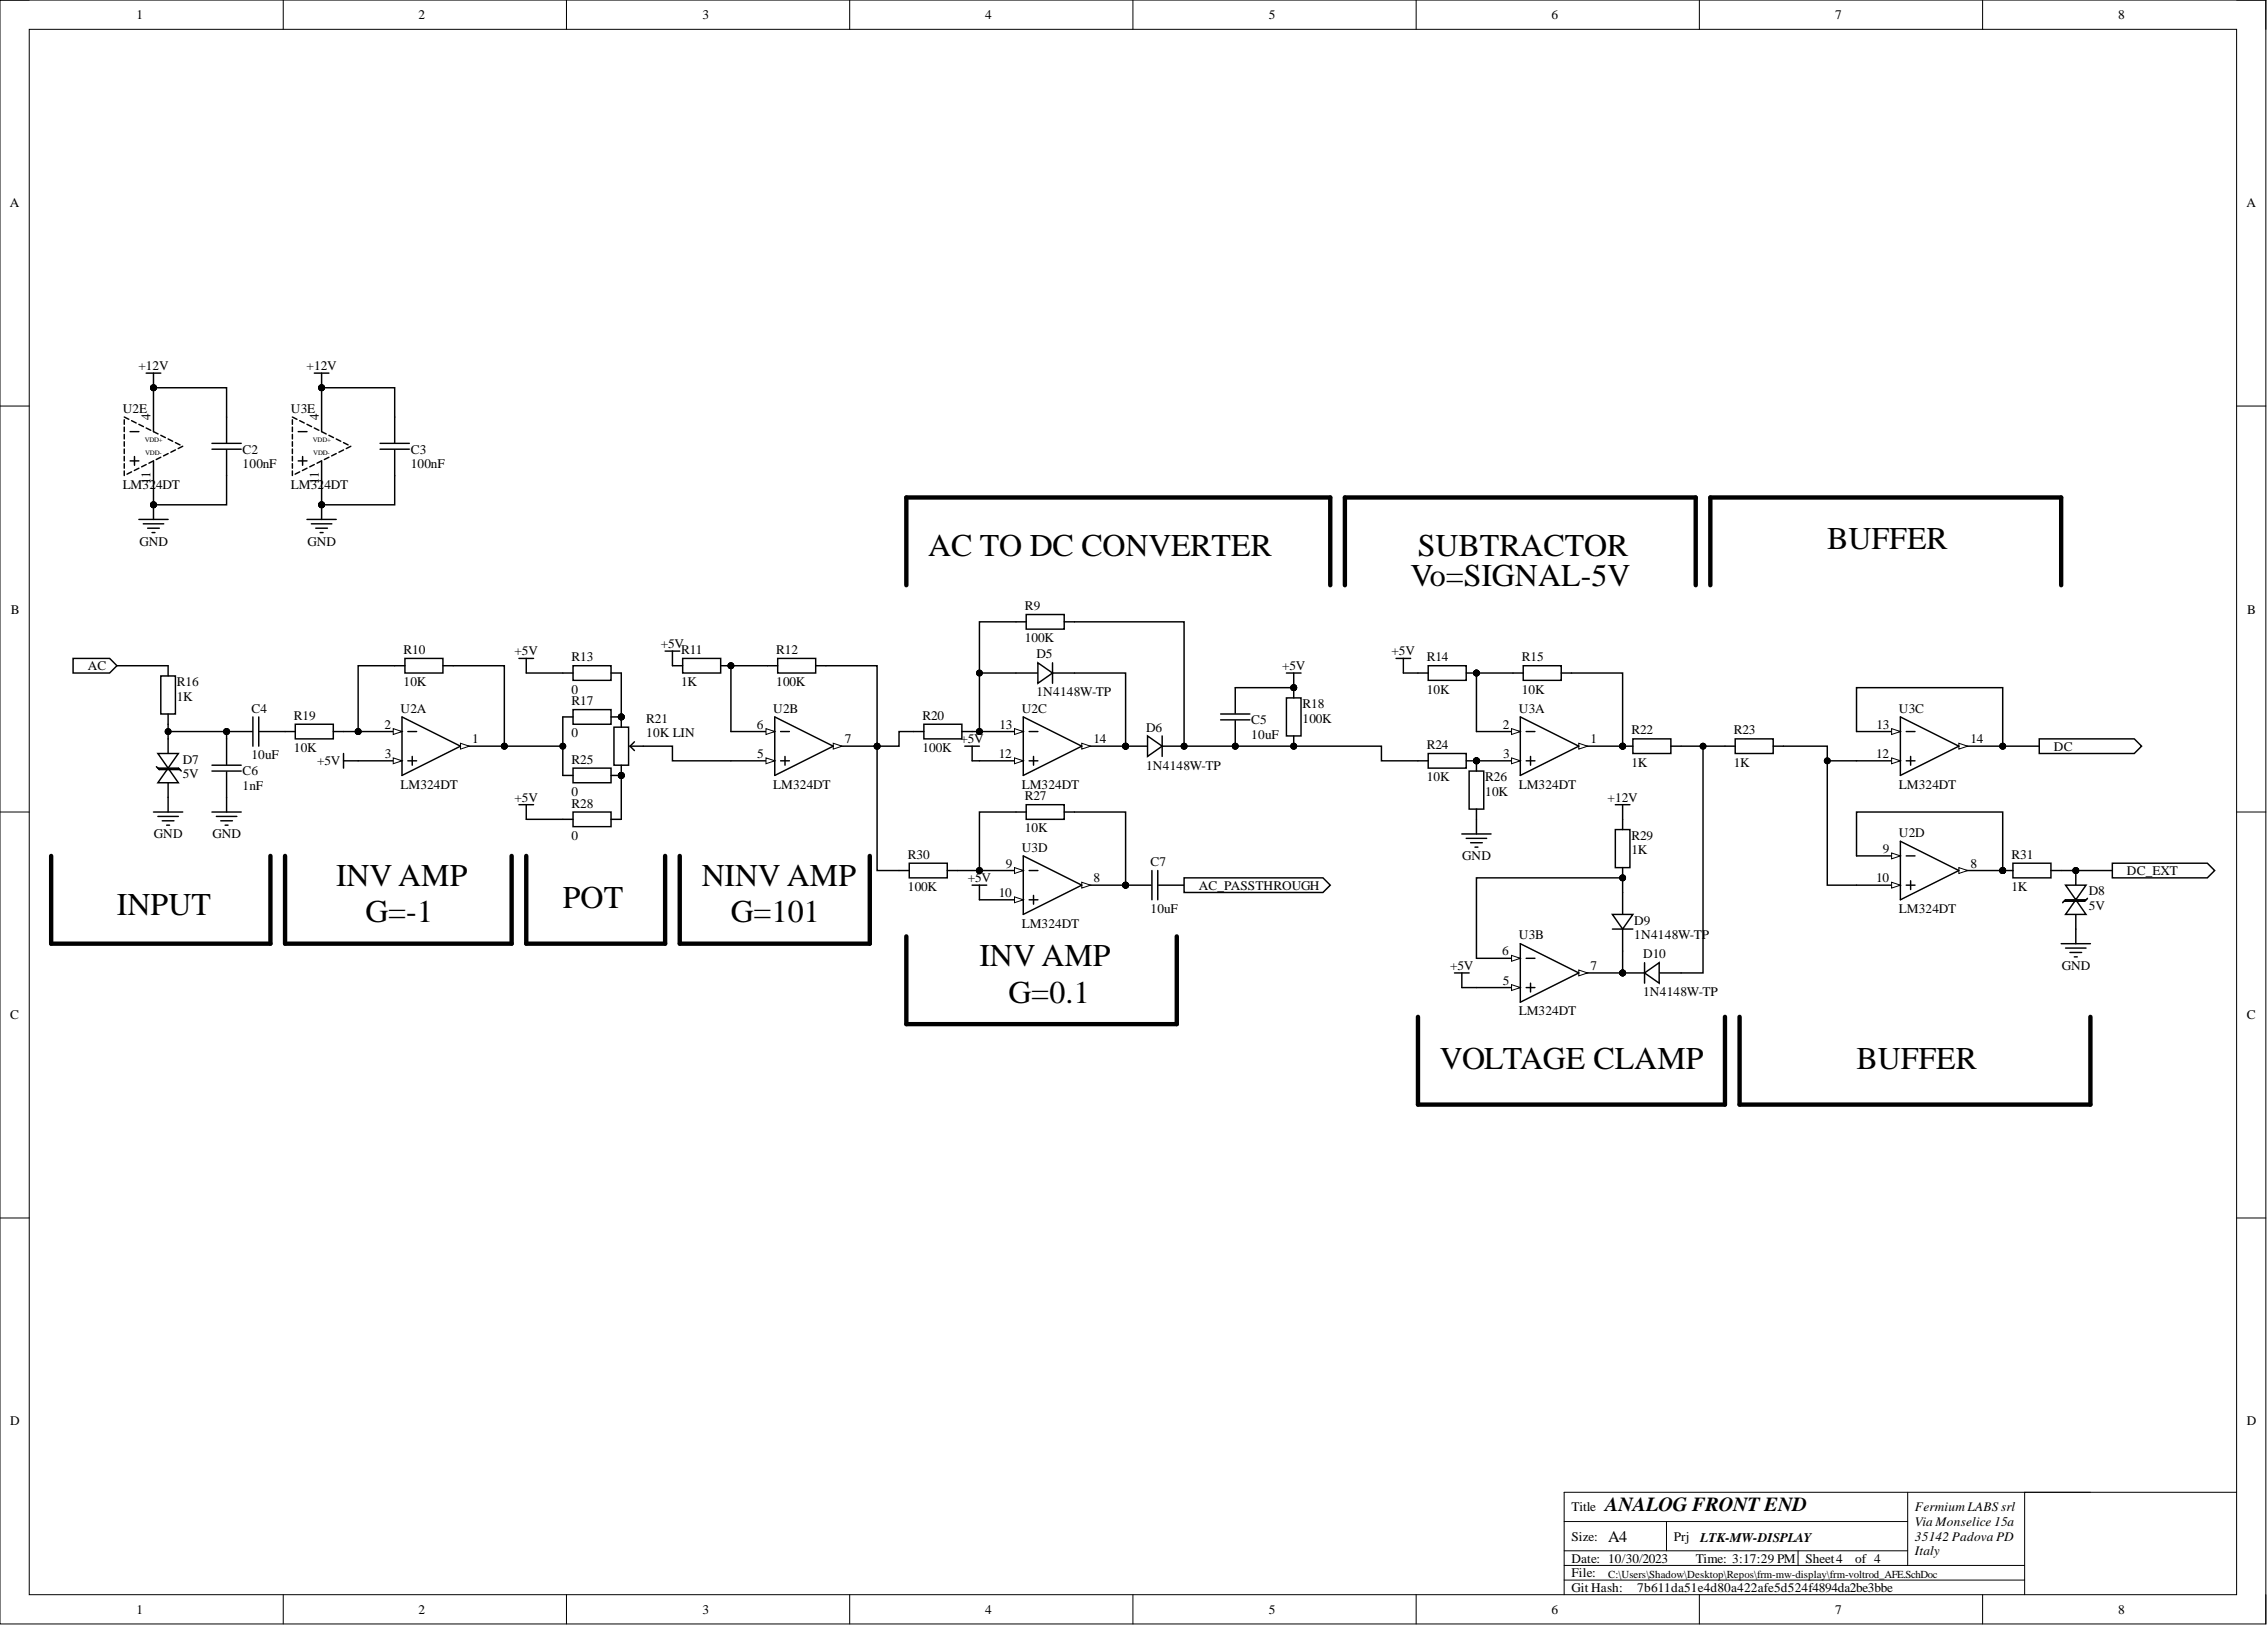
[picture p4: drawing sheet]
<svg xmlns="http://www.w3.org/2000/svg" width="393mm" height="282mm" viewBox="0 0 393 282" stroke-linecap="round" stroke-linejoin="round" font-family="sans-serif">
<defs><g id="words">
<g font-size="5.5">
<text x="317.1" y="95.3">BUFFER</text>
<text x="161.1" y="96.5">AC TO DC CONVERTER</text>
<text x="244.8" y="101.6">Vo=SIGNAL-5V</text>
<text x="246" y="96.5">SUBTRACTOR</text>
<text x="58.3" y="153.6">INV AMP</text>
<text x="121.7" y="153.6">NINV AMP</text>
<text x="20.3" y="158.7">INPUT</text>
<text x="63.4" y="160">G=-1</text>
<text x="97.7" y="157.4">POT</text>
<text x="126.8" y="160">G=101</text>
<text x="169.9" y="167.6">INV AMP</text>
<text x="175" y="173.9">G=0.1</text>
<text x="249.8" y="185.3">VOLTAGE CLAMP</text>
<text x="322.1" y="185.3">BUFFER</text>
</g>
<text font-size="3.5" x="278.5" y="262.1">ANALOG FRONT END</text>
<text font-size="2.8" x="279" y="267.4">A4</text>
<g font-size="2.3">
<text x="23.7" y="3.3">1</text>
<text x="72.6" y="3.3">2</text>
<text x="121.9" y="3.3">3</text>
<text x="171" y="3.3">4</text>
<text x="220.2" y="3.3">5</text>
<text x="269.2" y="3.3">6</text>
<text x="318.4" y="3.3">7</text>
<text x="367.5" y="3.3">8</text>
<text x="1.7" y="36">A</text>
<text x="389.8" y="36">A</text>
<text x="24" y="64.2">+12V</text>
<text x="53.2" y="64.2">+12V</text>
<text x="21.3" y="71.6">U2E</text>
<text x="50.5" y="71.6">U3E</text>
<text x="26.1" y="72.8" transform="rotate(-90 26.1 72.8)">4</text>
<text x="55.3" y="72.8" transform="rotate(-90 55.3 72.8)">4</text>
<text x="42.1" y="78.7">C2</text>
<text x="42.1" y="81.2">100nF</text>
<text x="71.3" y="78.7">C3</text>
<text x="71.3" y="81.2">100nF</text>
<text x="21.3" y="84.8">LM32</text>
<text x="26.1" y="84" transform="rotate(-90 26.1 84)">11</text>
<text x="27.1" y="84.8">4DT</text>
<text x="50.5" y="84.8">LM32</text>
<text x="55.3" y="84" transform="rotate(-90 55.3 84)">11</text>
<text x="56.3" y="84.8">4DT</text>
<text x="24.2" y="94.7">GND</text>
<text x="53.3" y="94.7">GND</text>
<text x="1.9" y="106.4">B</text>
<text x="177.8" y="105.8">R9</text>
<text x="389.9" y="106.4">B</text>
<text x="70" y="113.4">R10</text>
<text x="89.3" y="113.7">+5V</text>
<text x="114.6" y="112.4">+5V</text>
<text x="118.2" y="113.4">R11</text>
<text x="134.7" y="113.4">R12</text>
<text x="177.8" y="111.4">100K</text>
<text x="241.5" y="113.7">+5V</text>
<text x="15.2" y="116.2">AC</text>
<text x="30.7" y="119">R16</text>
<text x="70" y="119">10K</text>
<text x="99.2" y="114.7">R13</text>
<text x="118.2" y="119">1K</text>
<text x="134.7" y="119">100K</text>
<text x="179.8" y="114.2">D5</text>
<text x="222.4" y="116.2">+5V</text>
<text x="247.6" y="114.7">R14</text>
<text x="264" y="114.7">R15</text>
<text x="30.7" y="121.6">1K</text>
<text x="43.6" y="123.6">C4</text>
<text x="51" y="124.9">R19</text>
<text x="69.5" y="123.6">U2A</text>
<text x="99.2" y="122.3">R17</text>
<text x="99.2" y="120.3">0</text>
<text x="112.1" y="125.4">R21</text>
<text x="134.2" y="123.6">U2B</text>
<text x="160" y="124.9">R20</text>
<text x="177.3" y="123.6">U2C</text>
<text x="179.8" y="120.8">1N4148W-TP</text>
<text x="217.1" y="125.6">C5</text>
<text x="226" y="122.8">R18</text>
<text x="226" y="125.4">100K</text>
<text x="247.6" y="120.3">10K</text>
<text x="263.5" y="123.6">U3A</text>
<text x="264" y="120.3">10K</text>
<text x="329.5" y="123.6">U3C</text>
<text x="43.6" y="131.7">10uF</text>
<text x="51" y="130.4">10K</text>
<text x="66.7" y="126.4">2</text>
<text x="66.8" y="131.5">3</text>
<text x="81.9" y="128.9">1</text>
<text x="99.2" y="127.9">0</text>
<text x="112.1" y="127.9">10K LIN</text>
<text x="131.3" y="126.4">6</text>
<text x="131.4" y="131.5">5</text>
<text x="146.6" y="128.9">7</text>
<text x="160" y="130.4">100K</text>
<text x="166.6" y="128.9">+5V</text>
<text x="173.3" y="131.5">12</text>
<text x="173.4" y="126.4">13</text>
<text x="189.7" y="128.9">14</text>
<text x="198.9" y="126.9">D6</text>
<text x="217.1" y="128.2">10uF</text>
<text x="247.6" y="129.9">R24</text>
<text x="260.7" y="126.4">2</text>
<text x="260.8" y="131.5">3</text>
<text x="276" y="128.9">1</text>
<text x="283.1" y="127.4">R22</text>
<text x="300.8" y="127.4">R23</text>
<text x="325.5" y="131.5">12</text>
<text x="325.6" y="126.4">13</text>
<text x="341.9" y="128.9">14</text>
<text x="356.4" y="130.2">DC</text>
<text x="31.7" y="132.5">D7</text>
<text x="31.7" y="135">5V</text>
<text x="42.1" y="134.5">C6</text>
<text x="42.1" y="137">1nF</text>
<text x="55" y="132.7">+5V</text>
<text x="69.5" y="136.8">LM324DT</text>
<text x="99.2" y="132.5">R25</text>
<text x="134.2" y="136.8">LM324DT</text>
<text x="177.3" y="136.8">LM324DT</text>
<text x="198.9" y="133.5">1N4148W-TP</text>
<text x="247.6" y="135.5">10K</text>
<text x="257.7" y="135.5">R26</text>
<text x="263.5" y="136.8">LM324DT</text>
<text x="283.1" y="133">1K</text>
<text x="300.8" y="133">1K</text>
<text x="329.5" y="136.8">LM324DT</text>
<text x="89.3" y="139.1">+5V</text>
<text x="99.2" y="138.1">0</text>
<text x="99.2" y="140.1">R28</text>
<text x="177.8" y="138.8">R27</text>
<text x="257.7" y="138.1">10K</text>
<text x="278.9" y="139.1">+12V</text>
<text x="26.7" y="145.4">GND</text>
<text x="36.9" y="145.4">GND</text>
<text x="99.2" y="145.7">0</text>
<text x="157.5" y="149">R30</text>
<text x="177.3" y="147.7">U3D</text>
<text x="177.8" y="144.4">10K</text>
<text x="253.7" y="149.2">GND</text>
<text x="283.1" y="145.7">R29</text>
<text x="283.1" y="148.2">1K</text>
<text x="326.7" y="148">9</text>
<text x="329.5" y="145.2">U2D</text>
<text x="349" y="149">R31</text>
<text x="157.5" y="154.6">100K</text>
<text x="167.9" y="153">+5V</text>
<text x="173.3" y="155.6">10</text>
<text x="174.5" y="150.5">9</text>
<text x="189.7" y="153">8</text>
<text x="199.6" y="150.2">C7</text>
<text x="208" y="154.3">AC_PASSTHROUGH</text>
<text x="325.5" y="153">10</text>
<text x="341.9" y="150.5">8</text>
<text x="349" y="154.6">1K</text>
<text x="362.5" y="155.3">D8</text>
<text x="369" y="151.8">DC_EXT</text>
<text x="177.3" y="160.9">LM324DT</text>
<text x="199.6" y="158.4">10uF</text>
<text x="283.6" y="160.4">D9</text>
<text x="329.5" y="158.4">LM324DT</text>
<text x="362.5" y="157.9">5V</text>
<text x="260.7" y="165.7">6</text>
<text x="263.5" y="162.9">U3B</text>
<text x="283.6" y="162.9">1N4148W-TP</text>
<text x="285.1" y="166.2">D10</text>
<text x="251.6" y="168.3">+5V</text>
<text x="260.7" y="170.8">5</text>
<text x="276" y="168.3">7</text>
<text x="285.1" y="172.8">1N4148W-TP</text>
<text x="357.7" y="168.3">GND</text>
<text x="1.8" y="176.8">C</text>
<text x="263.5" y="176.1">LM324DT</text>
<text x="389.8" y="176.8">C</text>
<text x="1.8" y="247.3">D</text>
<text x="389.8" y="247.3">D</text>
<text x="272.7" y="262.1">Title</text>
<text x="332.3" y="262.1">Fermium LABS srl</text>
<text x="272.7" y="267.2">Size:</text>
<text x="290.4" y="267.2">Prj</text>
<text x="295" y="267.5">LTK-MW-DISPLAY</text>
<text x="332.3" y="264.7">Via Monselice 15a</text>
<text x="332.3" y="267.2">35142 Padova PD</text>
<text x="332.3" y="269.8">Italy</text>
<text x="272.7" y="271">Date: 10/30/2023</text>
<text x="272.7" y="273.6">File:</text>
<text x="294.2" y="271">Time: 3:17:29 PM</text>
<text x="313.2" y="271">Sheet4</text>
<text x="321.9" y="271">of 4</text>
<text x="23.7" y="279.9">1</text>
<text x="72.6" y="279.9">2</text>
<text x="121.9" y="279.9">3</text>
<text x="171" y="279.9">4</text>
<text x="220.2" y="279.9">5</text>
<text x="269.2" y="279.9">6</text>
<text x="272.7" y="276.1">Git Hash:</text>
<text x="284.1" y="276.1">7b611da51e4d80a422afe5d524f4894da2be3bbe</text>
<text x="318.4" y="279.9">7</text>
<text x="367.5" y="279.9">8</text>
</g>
<text font-size="1.9" x="279" y="273.7">C:\Users\Shadow\Desktop\Repos\frm-mw-display\frm-voltrod_AFE.SchDoc</text>
<g font-size="1.2">
<text x="25.1" y="76.6">VDD+</text>
<text x="54.3" y="76.6">VDD+</text>
<text x="25.2" y="78.9">VDD-</text>
<text x="54.4" y="78.9">VDD-</text>
</g>
</g></defs>
<g fill="none" stroke="#000" stroke-width=".17">
<path d="M0 0h393.1v281.7h-393.1zM0 0h5.1M5.1 5.1h383v271.5h-383zM49.1 0v5.1M98.3 0v5.1M147.4 0v5.1M196.6 0v5.1M245.7 0v5.1M294.9 0v5.1M344 0v5.1M388.1 0h5v5.1M0 70.4h5.1"/>
<path d="M388.1 70.4h5M0 140.9h5.1M388.1 140.9h5M0 211.3h5.1M388.1 211.3h5M331 258.9v12.6M351.3 258.9v17.7M388.1 258.9h-116.7v17.7M49.1 276.6v5.1M98.3 276.6v5.1M147.4 276.6v5.1M196.6 276.6v5.1"/>
<path d="M245.7 276.6v5.1M271.4 263.9h59.6M271.4 271.5h79.9M271.4 269h59.6M271.4 274.1h79.9M289.2 263.9v5.1M294.9 276.6v5.1M312 269v2.5M344 276.6v5.1M393.1 276.6v5.1"/>
</g>
<path d="M8.9 148.5v15.2h38v-15.2" fill="none" stroke="#000" stroke-width=".76"/>
<path d="M29.2 128.2v3.8M29.2 134.5v3.8" fill="none" stroke="#000" stroke-width=".25"/>
<path d="M29.2 133.2l1.7 2.6h-3.5z" fill="#fff"/>
<path d="M29.2 133.2l1.7 2.6h-3.5z" fill="none" stroke="#000" stroke-width=".25"/>
<path d="M27.4 130.7h3.5l-1.7 2.5z" fill="#fff"/>
<path d="M27.4 130.7h3.5l-1.7 2.5z" fill="none" stroke="#000" stroke-width=".25"/>
<path d="M27.4 133.2h3.5l.3 .3h-3.6z" fill-rule="evenodd" fill="#fff"/>
<g fill="none" stroke="#000" stroke-width=".25">
<path d="M27.9 117.3h2.5v6.5h-2.5zM29.2 115.5v1.8M27.1 133l.5 .5M27.4 133.2h3.5l.3 .3h-3.6zM29.2 123.8v1.8M29.2 138.3v2.6M30.9 133.2l.6 .5M36.8 132.7h5.1M36.8 133.7h5.1M39.3 128.2v4.4M39.3 133.9v7M39.3 126.9h4.5"/>
<path d="M43.9 124.4v5M44.9 124.4v5M45 126.9h4.5M26.6 140.9h5.1M27.4 141.6h3.5M28.2 142.4h2M28.9 143.1h.5M36.8 140.9h5.1M37.5 141.6h3.6M38.3 142.4h2M39.1 143.1h.5"/>
</g>
<circle cx="39.3" cy="126.9" r=".51" fill="#000"/>
<circle cx="39.3" cy="126.9" r=".51" fill="none" stroke="#000" stroke-width=".17"/>
<path d="M12.7 114.2h6.3l1.3 1.3-1.3 1.2h-6.3z" fill-rule="evenodd" fill="#fff"/>
<path d="M12.7 114.2h6.3l1.3 1.3-1.3 1.2h-6.3zM49.5 126.9h1.7M51.2 125.6h6.6v2.6h-6.6zM57.8 126.9h1.8M62.1 126.9h7.7" fill="none" stroke="#000" stroke-width=".25"/>
<g fill="#000">
<circle cx="62.1" cy="126.9" r=".51"/>
<circle cx="87.5" cy="129.4" r=".51"/>
</g>
<g fill="none" stroke="#000" stroke-width=".17">
<circle cx="62.1" cy="126.9" r=".51"/>
<circle cx="87.5" cy="129.4" r=".51"/>
</g>
<path d="M68.2 126.4l1.6 .5-1.6 .5z" fill="#fff"/>
<g fill="none" stroke="#000" stroke-width=".17">
<path d="M68.2 126.4l1.6 .5-1.6 .5z"/>
<circle cx="62.1" cy="126.9" r=".51"/>
</g>
<circle cx="62.1" cy="126.9" r=".51" fill="#000"/>
<path d="M62.1 132h7.7" fill="none" stroke="#000" stroke-width=".25"/>
<path d="M68.2 131.5l1.6 .5-1.6 .5z" fill="#fff"/>
<path d="M68.2 131.5l1.6 .5-1.6 .5z" fill="none" stroke="#000" stroke-width=".17"/>
<path d="M79.9 129.4h7.6" fill="none" stroke="#000" stroke-width=".25"/>
<path d="M79.9 128.9l1.5 .5-1.5 .5z" fill="#fff"/>
<g fill="none" stroke="#000" stroke-width=".17">
<path d="M79.9 128.9l1.5 .5-1.5 .5z"/>
<circle cx="87.5" cy="129.4" r=".51"/>
<circle cx="107.8" cy="124.4" r=".51"/>
<circle cx="107.8" cy="134.5" r=".51"/>
<circle cx="152.2" cy="129.4" r=".51"/>
</g>
<g fill="#000">
<circle cx="87.5" cy="129.4" r=".51"/>
<circle cx="107.8" cy="124.4" r=".51"/>
<circle cx="107.8" cy="134.5" r=".51"/>
<circle cx="152.2" cy="129.4" r=".51"/>
</g>
<g fill="none" stroke="#000" stroke-width=".25">
<path d="M68.5 115.5h1.8M70.3 114.2h6.6v2.5h-6.6zM76.9 115.5h1.7M90 114.2h2.6M91.3 114.2v2.5M97.7 116.7h1.7M99.4 115.5h6.6v2.5h-6.6zM106 116.7h1.8M59.6 132h2.5M59.6 130.7v2.5M69.8 124.4l10.1 5-10.1 5.1zM70.8 126.9h1.5"/>
<path d="M70.8 132h1.5M71.5 131.2v1.5M90 139.6h2.6M91.3 139.6v2.5M97.7 124.4h1.7M97.7 134.5h1.7M99.4 123.1h6.6v2.5h-6.6zM99.4 133.2h6.6v2.6h-6.6zM106 124.4h1.8v1.7M106.5 126.1h2.6v6.6h-2.6zM107.8 132.7v1.8h-1.8M109.3 129.4h2.3"/>
<path d="M109.3 129.4l.8 .8M110.1 128.7l-.8 .7M126.8 126.9h7.6M97.7 142.1h1.7M99.4 140.9h6.6v2.5h-6.6zM106 142.1h1.8"/>
</g>
<path d="M132.9 126.4l1.5 .5-1.5 .5z" fill="#fff"/>
<path d="M132.9 126.4l1.5 .5-1.5 .5z" fill="none" stroke="#000" stroke-width=".17"/>
<path d="M126.8 132h7.6" fill="none" stroke="#000" stroke-width=".25"/>
<path d="M132.9 131.5l1.5 .5-1.5 .5z" fill="#fff"/>
<path d="M132.9 131.5l1.5 .5-1.5 .5z" fill="none" stroke="#000" stroke-width=".17"/>
<path d="M144.6 129.4h7.6" fill="none" stroke="#000" stroke-width=".25"/>
<path d="M144.6 128.9l1.5 .5-1.5 .5z" fill="#fff"/>
<g fill="none" stroke="#000" stroke-width=".17">
<path d="M144.6 128.9l1.5 .5-1.5 .5z"/>
<circle cx="126.8" cy="115.5" r=".51"/>
<circle cx="152.2" cy="129.4" r=".51"/>
<circle cx="169.9" cy="126.9" r=".51"/>
<circle cx="195.3" cy="129.4" r=".51"/>
</g>
<g fill="#000">
<circle cx="126.8" cy="115.5" r=".51"/>
<circle cx="152.2" cy="129.4" r=".51"/>
<circle cx="169.9" cy="126.9" r=".51"/>
<circle cx="195.3" cy="129.4" r=".51"/>
</g>
<path d="M115.4 112.9h2.5M116.7 112.9v2.6h1.8M118.5 114.2h6.5v2.5h-6.5zM125 115.5h1.8M133.2 115.5h1.7M134.9 114.2h6.6v2.5h-6.6zM141.5 115.5h1.8M134.4 124.4l10.2 5-10.2 5.1zM135.4 126.9h1.6M135.4 132h1.6M136.2 131.2v1.5M169.9 126.9h7.6" fill="none" stroke="#000" stroke-width=".25"/>
<path d="M176 126.4l1.5 .5-1.5 .5z" fill="#fff"/>
<g fill="none" stroke="#000" stroke-width=".17">
<path d="M176 126.4l1.5 .5-1.5 .5z"/>
<circle cx="169.9" cy="126.9" r=".51"/>
</g>
<circle cx="169.9" cy="126.9" r=".51" fill="#000"/>
<path d="M169.9 132h7.6" fill="none" stroke="#000" stroke-width=".25"/>
<path d="M176 131.5l1.5 .5-1.5 .5z" fill="#fff"/>
<path d="M176 131.5l1.5 .5-1.5 .5z" fill="none" stroke="#000" stroke-width=".17"/>
<path d="M187.7 129.4h7.6" fill="none" stroke="#000" stroke-width=".25"/>
<path d="M187.7 128.9l1.5 .5-1.5 .5z" fill="#fff"/>
<g fill="none" stroke="#000" stroke-width=".17">
<path d="M187.7 128.9l1.5 .5-1.5 .5z"/>
<circle cx="195.3" cy="129.4" r=".51"/>
<circle cx="205.5" cy="129.4" r=".51"/>
</g>
<g fill="#000">
<circle cx="195.3" cy="129.4" r=".51"/>
<circle cx="205.5" cy="129.4" r=".51"/>
</g>
<path d="M177.5 124.4l10.2 5-10.2 5.1zM178.6 126.9h1.5M178.6 132h1.5M179.3 131.2v1.5M195.3 129.4h3.8M201.6 129.4h3.9" fill="none" stroke="#000" stroke-width=".25"/>
<path d="M199.1 127.7l2.5 1.7-2.5 1.8z" fill="#fff"/>
<path d="M176.3 116.7h3.8M182.6 116.7h3.8M199.1 127.7l2.5 1.7-2.5 1.8zM201.6 127.7v3.5" fill="none" stroke="#000" stroke-width=".25"/>
<path d="M180.1 115l2.5 1.7-2.5 1.8z" fill="#fff"/>
<g fill="none" stroke="#000" stroke-width=".25">
<path d="M176.3 107.9h1.8M178.1 106.6h6.6v2.5h-6.6zM180.1 115l2.5 1.7-2.5 1.8zM182.6 115v3.5M184.7 107.9h1.7M214.3 119.3v4.4M224.5 119.3v1.8M158.5 126.9h1.8M160.3 125.6h6.6v2.6h-6.6zM166.9 126.9h1.8M167.4 129.4h2.5M168.7 129.4v2.6"/>
<path d="M211.8 124.9h5.1M211.8 123.8h5.1M214.3 125v4.4M223.2 121.1h2.5v6.6h-2.5zM224.5 127.7v1.7M156 151h1.8M157.8 149.7h6.6v2.6h-6.6zM164.4 151h1.7M168.7 153.5h2.5M169.9 153.5v2.6M195.3 153.5h4.4M199.9 151v5.1"/>
<path d="M200.9 151v5.1M201 153.5h4.5"/>
</g>
<g fill="#000">
<circle cx="224.5" cy="119.3" r=".51"/>
<circle cx="214.3" cy="129.4" r=".51"/>
<circle cx="224.5" cy="129.4" r=".51"/>
<circle cx="195.3" cy="153.5" r=".51"/>
</g>
<g fill="none" stroke="#000" stroke-width=".17">
<circle cx="224.5" cy="119.3" r=".51"/>
<circle cx="214.3" cy="129.4" r=".51"/>
<circle cx="224.5" cy="129.4" r=".51"/>
<circle cx="195.3" cy="153.5" r=".51"/>
</g>
<path d="M205.5 152.3h24l1.3 1.2-1.3 1.3h-24z" fill-rule="evenodd" fill="#fff"/>
<path d="M178.1 139.6h6.6v2.5h-6.6zM176.3 140.9h1.8M184.7 140.9h1.7M205.5 152.3h24l1.3 1.2-1.3 1.3h-24zM322.1 148.5h7.6" fill="none" stroke="#000" stroke-width=".25"/>
<circle cx="347.5" cy="151" r=".51" fill="#000"/>
<circle cx="347.5" cy="151" r=".51" fill="none" stroke="#000" stroke-width=".17"/>
<path d="M328.2 148l1.5 .5-1.5 .5z" fill="#fff"/>
<path d="M328.2 148l1.5 .5-1.5 .5z" fill="none" stroke="#000" stroke-width=".17"/>
<path d="M322.1 153.5h7.6" fill="none" stroke="#000" stroke-width=".25"/>
<path d="M328.2 153l1.5 .5-1.5 .5z" fill="#fff"/>
<path d="M328.2 153l1.5 .5-1.5 .5z" fill="none" stroke="#000" stroke-width=".17"/>
<path d="M339.9 151h7.6" fill="none" stroke="#000" stroke-width=".25"/>
<path d="M339.9 150.5l1.5 .5-1.5 .5z" fill="#fff"/>
<g fill="none" stroke="#000" stroke-width=".17">
<path d="M339.9 150.5l1.5 .5-1.5 .5z"/>
<circle cx="256.2" cy="132" r=".51"/>
<circle cx="281.5" cy="129.4" r=".51"/>
<circle cx="347.5" cy="151" r=".51"/>
</g>
<g fill="#000">
<circle cx="256.2" cy="132" r=".51"/>
<circle cx="281.5" cy="129.4" r=".51"/>
<circle cx="347.5" cy="151" r=".51"/>
</g>
<path d="M256.2 126.9h7.6M329.7 145.9l10.2 5.1-10.2 5.1zM330.7 148.5h1.6M330.7 153.5h1.6M331.5 152.8v1.5" fill="none" stroke="#000" stroke-width=".25"/>
<path d="M262.3 126.4l1.5 .5-1.5 .5z" fill="#fff"/>
<path d="M262.3 126.4l1.5 .5-1.5 .5z" fill="none" stroke="#000" stroke-width=".17"/>
<path d="M256.2 132h7.6" fill="none" stroke="#000" stroke-width=".25"/>
<path d="M262.3 131.5l1.5 .5-1.5 .5z" fill="#fff"/>
<g fill="none" stroke="#000" stroke-width=".17">
<path d="M262.3 131.5l1.5 .5-1.5 .5z"/>
<circle cx="256.2" cy="132" r=".51"/>
</g>
<circle cx="256.2" cy="132" r=".51" fill="#000"/>
<path d="M273.9 129.4h7.6" fill="none" stroke="#000" stroke-width=".25"/>
<path d="M273.9 128.9l1.6 .5-1.6 .5z" fill="#fff"/>
<g fill="none" stroke="#000" stroke-width=".17">
<path d="M273.9 128.9l1.6 .5-1.6 .5z"/>
<circle cx="224.5" cy="119.3" r=".51"/>
<circle cx="256.2" cy="116.7" r=".51"/>
<circle cx="256.2" cy="132" r=".51"/>
<circle cx="281.5" cy="129.4" r=".51"/>
<circle cx="281.5" cy="168.8" r=".51"/>
</g>
<g fill="#000">
<circle cx="224.5" cy="119.3" r=".51"/>
<circle cx="256.2" cy="116.7" r=".51"/>
<circle cx="256.2" cy="132" r=".51"/>
<circle cx="281.5" cy="129.4" r=".51"/>
<circle cx="281.5" cy="168.8" r=".51"/>
</g>
<g fill="none" stroke="#000" stroke-width=".25">
<path d="M223.2 116.7h2.5M224.5 116.7v2.6M242.2 114.2h2.6M243.5 114.2v2.5M246 116.7h1.8M247.8 115.5h6.6v2.5h-6.6zM254.4 116.7h1.8M262.5 116.7h1.8M264.3 115.5h6.6v2.5h-6.6zM270.9 116.7h1.8M246 132h1.8M247.8 130.7h6.6v2.5h-6.6z"/>
<path d="M254.4 132h1.8v1.7M254.9 133.7h2.5v6.6h-2.5zM263.8 124.4l10.1 5-10.1 5.1zM264.8 126.9h1.5M264.8 132h1.5M265.6 131.2v1.5M281.5 129.4h1.8M283.3 128.2h6.6v2.5h-6.6zM289.9 129.4h1.8M253.6 144.7h5.1M254.4 145.4h3.6M255.2 146.2h2"/>
<path d="M255.9 146.9h.5M256.2 140.3v4.4M281.5 168.8h3.8M287.9 168.8h3.8"/>
</g>
<path d="M285.3 168.8l2.6-1.8v3.5z" fill="#fff"/>
<path d="M281.5 154.8v3.8M281.5 161.2v3.8M285.3 168.8l2.6-1.8v3.5zM285.3 167v3.5" fill="none" stroke="#000" stroke-width=".25"/>
<path d="M279.8 158.6h3.5l-1.8 2.6z" fill="#fff"/>
<path d="M280.3 139.6h2.5M281.5 139.6v4.3M279.8 158.6h3.5l-1.8 2.6zM280.3 143.9h2.5v6.6h-2.5zM281.5 150.5v1.8M256.2 166.2h7.6M279.8 161.2h3.5" fill="none" stroke="#000" stroke-width=".25"/>
<g fill="#000">
<circle cx="281.5" cy="152.3" r=".51"/>
<circle cx="281.5" cy="168.8" r=".51"/>
</g>
<g fill="none" stroke="#000" stroke-width=".17">
<circle cx="281.5" cy="152.3" r=".51"/>
<circle cx="281.5" cy="168.8" r=".51"/>
</g>
<path d="M262.3 165.7l1.5 .5-1.5 .5z" fill="#fff"/>
<path d="M262.3 165.7l1.5 .5-1.5 .5z" fill="none" stroke="#000" stroke-width=".17"/>
<path d="M256.2 171.3h7.6" fill="none" stroke="#000" stroke-width=".25"/>
<path d="M262.3 170.8l1.5 .5-1.5 .5z" fill="#fff"/>
<path d="M262.3 170.8l1.5 .5-1.5 .5z" fill="none" stroke="#000" stroke-width=".17"/>
<path d="M273.9 168.8h7.6" fill="none" stroke="#000" stroke-width=".25"/>
<path d="M273.9 168.3l1.6 .5-1.6 .5z" fill="#fff"/>
<g fill="none" stroke="#000" stroke-width=".17">
<path d="M273.9 168.3l1.6 .5-1.6 .5z"/>
<circle cx="347.5" cy="129.4" r=".51"/>
<circle cx="281.5" cy="168.8" r=".51"/>
</g>
<g fill="#000">
<circle cx="347.5" cy="129.4" r=".51"/>
<circle cx="281.5" cy="168.8" r=".51"/>
</g>
<path d="M299.3 129.4h1.8M301.1 128.2h6.6v2.5h-6.6zM307.7 129.4h1.7M322.1 126.9h7.6M252.4 168.8h2.5M253.6 168.8v2.5M263.8 163.7l10.1 5.1-10.1 5zM264.8 166.2h1.5M264.8 171.3h1.5M265.6 170.5v1.6" fill="none" stroke="#000" stroke-width=".25"/>
<path d="M328.2 126.4l1.5 .5-1.5 .5z" fill="#fff"/>
<path d="M328.2 126.4l1.5 .5-1.5 .5z" fill="none" stroke="#000" stroke-width=".17"/>
<path d="M322.1 132h7.6" fill="none" stroke="#000" stroke-width=".25"/>
<path d="M328.2 131.5l1.5 .5-1.5 .5z" fill="#fff"/>
<path d="M328.2 131.5l1.5 .5-1.5 .5z" fill="none" stroke="#000" stroke-width=".17"/>
<path d="M339.9 129.4h7.6" fill="none" stroke="#000" stroke-width=".25"/>
<path d="M339.9 128.9l1.5 .5-1.5 .5z" fill="#fff"/>
<g fill="none" stroke="#000" stroke-width=".17">
<path d="M339.9 128.9l1.5 .5-1.5 .5z"/>
<circle cx="347.5" cy="129.4" r=".51"/>
<circle cx="169.9" cy="151" r=".51"/>
<circle cx="195.3" cy="153.5" r=".51"/>
</g>
<g fill="#000">
<circle cx="347.5" cy="129.4" r=".51"/>
<circle cx="169.9" cy="151" r=".51"/>
<circle cx="195.3" cy="153.5" r=".51"/>
</g>
<path d="M329.7 124.4l10.2 5-10.2 5.1zM330.7 126.9h1.6M330.7 132h1.6M331.5 131.2v1.5M169.9 151h7.6" fill="none" stroke="#000" stroke-width=".25"/>
<path d="M176 150.5l1.5 .5-1.5 .5z" fill="#fff"/>
<g fill="none" stroke="#000" stroke-width=".17">
<path d="M176 150.5l1.5 .5-1.5 .5z"/>
<circle cx="169.9" cy="151" r=".51"/>
</g>
<circle cx="169.9" cy="151" r=".51" fill="#000"/>
<path d="M169.9 156.1h7.6" fill="none" stroke="#000" stroke-width=".25"/>
<path d="M176 155.6l1.5 .5-1.5 .5z" fill="#fff"/>
<path d="M176 155.6l1.5 .5-1.5 .5z" fill="none" stroke="#000" stroke-width=".17"/>
<path d="M187.7 153.5h7.6" fill="none" stroke="#000" stroke-width=".25"/>
<path d="M187.7 153l1.5 .5-1.5 .5z" fill="#fff"/>
<g fill="none" stroke="#000" stroke-width=".17">
<path d="M187.7 153l1.5 .5-1.5 .5z"/>
<circle cx="195.3" cy="153.5" r=".51"/>
</g>
<circle cx="195.3" cy="153.5" r=".51" fill="#000"/>
<path d="M177.5 148.5l10.2 5-10.2 5.1zM178.6 151h1.5M178.6 156.1h1.5M179.3 155.3v1.5" fill="none" stroke="#000" stroke-width=".25"/>
<path d="M353.8 128.2h16.5l1.3 1.2-1.3 1.3h-16.5z" fill-rule="evenodd" fill="#fff"/>
<path d="M353.8 128.2h16.5l1.3 1.2-1.3 1.3h-16.5z" fill="none" stroke="#000" stroke-width=".25"/>
<path d="M366.5 149.7h16.5l1.3 1.3-1.3 1.3h-16.5z" fill-rule="evenodd" fill="#fff"/>
<path d="M360.2 151v3.8M360.2 157.3v3.9M366.5 149.7h16.5l1.3 1.3-1.3 1.3h-16.5z" fill="none" stroke="#000" stroke-width=".25"/>
<circle cx="360.2" cy="151" r=".51" fill="#000"/>
<circle cx="360.2" cy="151" r=".51" fill="none" stroke="#000" stroke-width=".17"/>
<path d="M360.2 156.1l1.7 2.5h-3.5z" fill="#fff"/>
<path d="M360.2 156.1l1.7 2.5h-3.5z" fill="none" stroke="#000" stroke-width=".25"/>
<path d="M358.4 153.5h3.5l-1.7 2.6z" fill="#fff"/>
<path d="M358.4 153.5h3.5l-1.7 2.6z" fill="none" stroke="#000" stroke-width=".25"/>
<path d="M358.4 156.1h3.5l-.2 .2h-3.6z" fill-rule="evenodd" fill="#fff"/>
<g fill="none" stroke="#000" stroke-width=".25">
<path d="M21.6 72.3l.8 .4M21.6 72.8v.8M21.6 74.1v.8M21.6 75.3v.8M21.6 76.6v.8M21.6 77.9v.8M21.6 79.2v.7M22.6 74.9h1.5M22.6 79.9h1.5M22.8 73l.8 .4M23.3 79.2v1.5M24.1 73.6l.8 .4"/>
<path d="M25.4 74.2l.8 .4M25.4 64.7h2.5M26.6 67.3h12.7v9.5M26.6 64.7v10.2l.8 .4M27.9 75.5l.8 .4M27.9 79.3l-.8 .4M29.2 76.1l.8 .4M29.2 78.7l-.8 .4M30.4 76.8l.8 .4M30.4 78l-.8 .4M31.7 77.4l-.8 .4M36.8 76.9h5.1"/>
<path d="M36.8 77.9h5.1M39.3 78v9.6h-12.7M50.7 72.3l.8 .4M50.7 72.8v.8M50.7 74.1v.8M50.7 75.3v.8M50.7 76.6v.8M50.7 77.9v.8M50.7 79.2v.7M51.7 74.9h1.6M51.7 79.9h1.6M52 73l.8 .4"/>
<path d="M52.5 79.2v1.5M53.3 73.6l.8 .4M54.5 64.7h2.6M54.5 74.2l.8 .4M55.8 67.3h12.7v9.5M55.8 64.7v10.2l.8 .4M57.1 75.5l.8 .4M57.1 79.3l-.8 .4M58.3 76.1l.8 .4M58.3 78.7l-.8 .4M59.6 76.8l.8 .4M59.6 78l-.8 .4"/>
<path d="M60.9 77.4l-.8 .4M65.9 76.9h5.1M65.9 77.9h5.1M68.5 78v9.6h-12.7M21.6 80.4v.8M21.6 81.7v.8M22.8 81.9l-.8 .3M24.1 81.2l-.8 .4M24.1 90.1h5.1M24.9 90.9h3.5M25.4 80.6l-.8 .4M25.6 91.6h2"/>
<path d="M25.8 80.3l.8-.4v10.2M26.4 92.4h.5M50.7 80.4v.8M50.7 81.7v.8M52 81.9l-.8 .3M53.3 90.1h5M53.3 81.2l-.8 .4M54 90.9h3.6M54.5 80.6l-.8 .4M54.8 91.6h2M55 80.3l.8-.4v10.2M55.5 92.4h.6"/>
<path d="M20.3 115.5h8.9M68.5 115.5h-6.4v11.4h-2.5M78.6 115.5h8.9v13.9h10.2M91.3 116.7h6.4M107.8 116.7v7.7M133.2 115.5h-6.4v11.4M143.3 115.5h8.9v13.9h3.8v-2.5h2.5M176.3 107.9h-6.4v8.8M176.3 116.7h-6.4v10.2h-1.2M186.4 116.7h8.9v12.7M186.4 107.9h19.1v21.5h34.2v2.6h6.3M214.3 119.3h10.2"/>
<path d="M243.5 116.7h2.5M262.5 116.7h-6.3v10.2M272.7 116.7h8.8v12.7M29.2 126.9h10.1v1.3M29.2 125.6v2.6M97.7 124.4v10.1M107.8 134.5v7.6M111.6 129.4h5.1v2.6h10.1M152.2 129.4v21.6h3.8M168.7 132h1.2M291.7 129.4h3.8v39.4h-3.8M295.5 129.4h3.8"/>
<path d="M309.4 129.4h7.7v2.6h5M317.1 132v21.5h5M322.1 126.9v-7.6h25.4v10.1h6.3M91.3 142.1h6.4M176.3 140.9h-6.4v10.1h-3.8M186.4 140.9h8.9v12.6M281.5 154.8v-2.5h-25.3v13.9M322.1 148.5v-7.6h25.4v10.1h1.8M349.3 149.7h6.6v2.6h-6.6zM355.9 151h10.6M358.4 156.1h3.5l-.2 .2h-3.6zM358.4 156.1l-.5 .5"/>
<path d="M362.2 155.8l-.5 .5M253.6 171.3h2.6M281.5 165v3.8M357.6 163.7h5.1M358.4 164.5h3.5M359.2 165.2h2M359.9 166h.5M360.2 161.2v2.5"/>
</g>
<g fill="#000">
<circle cx="26.6" cy="67.3" r=".51"/>
<circle cx="55.8" cy="67.3" r=".51"/>
<circle cx="26.6" cy="87.6" r=".51"/>
<circle cx="55.8" cy="87.6" r=".51"/>
<circle cx="126.8" cy="115.5" r=".51"/>
<circle cx="169.9" cy="116.7" r=".51"/>
<circle cx="224.5" cy="119.3" r=".51"/>
<circle cx="256.2" cy="116.7" r=".51"/>
<circle cx="29.2" cy="126.9" r=".51"/>
<circle cx="39.3" cy="126.9" r=".51"/>
<circle cx="62.1" cy="126.9" r=".51"/>
<circle cx="87.5" cy="129.4" r=".51"/>
<circle cx="97.7" cy="129.4" r=".51"/>
<circle cx="107.8" cy="124.4" r=".51"/>
<circle cx="107.8" cy="134.5" r=".51"/>
<circle cx="152.2" cy="129.4" r=".51"/>
<circle cx="169.9" cy="126.9" r=".51"/>
<circle cx="195.3" cy="129.4" r=".51"/>
<circle cx="205.5" cy="129.4" r=".51"/>
<circle cx="214.3" cy="129.4" r=".51"/>
<circle cx="224.5" cy="129.4" r=".51"/>
<circle cx="281.5" cy="129.4" r=".51"/>
<circle cx="295.5" cy="129.4" r=".51"/>
<circle cx="317.1" cy="132" r=".51"/>
<circle cx="347.5" cy="129.4" r=".51"/>
<circle cx="169.9" cy="151" r=".51"/>
<circle cx="195.3" cy="153.5" r=".51"/>
<circle cx="281.5" cy="152.3" r=".51"/>
<circle cx="347.5" cy="151" r=".51"/>
<circle cx="360.2" cy="151" r=".51"/>
<circle cx="281.5" cy="168.8" r=".51"/>
</g>
<g fill="none" stroke="#000" stroke-width=".17">
<circle cx="26.6" cy="67.3" r=".51"/>
<circle cx="55.8" cy="67.3" r=".51"/>
<circle cx="26.6" cy="87.6" r=".51"/>
<circle cx="55.8" cy="87.6" r=".51"/>
<circle cx="126.8" cy="115.5" r=".51"/>
<circle cx="169.9" cy="116.7" r=".51"/>
<circle cx="224.5" cy="119.3" r=".51"/>
<circle cx="256.2" cy="116.7" r=".51"/>
<circle cx="29.2" cy="126.9" r=".51"/>
<circle cx="39.3" cy="126.9" r=".51"/>
<circle cx="62.1" cy="126.9" r=".51"/>
<circle cx="87.5" cy="129.4" r=".51"/>
<circle cx="97.7" cy="129.4" r=".51"/>
<circle cx="107.8" cy="124.4" r=".51"/>
<circle cx="107.8" cy="134.5" r=".51"/>
<circle cx="152.2" cy="129.4" r=".51"/>
<circle cx="169.9" cy="126.9" r=".51"/>
<circle cx="195.3" cy="129.4" r=".51"/>
<circle cx="205.5" cy="129.4" r=".51"/>
<circle cx="214.3" cy="129.4" r=".51"/>
<circle cx="224.5" cy="129.4" r=".51"/>
<circle cx="281.5" cy="129.4" r=".51"/>
<circle cx="295.5" cy="129.4" r=".51"/>
<circle cx="317.1" cy="132" r=".51"/>
<circle cx="347.5" cy="129.4" r=".51"/>
<circle cx="169.9" cy="151" r=".51"/>
<circle cx="195.3" cy="153.5" r=".51"/>
<circle cx="281.5" cy="152.3" r=".51"/>
<circle cx="347.5" cy="151" r=".51"/>
<circle cx="360.2" cy="151" r=".51"/>
<circle cx="281.5" cy="168.8" r=".51"/>
</g>
<path d="M157.3 101.5v-15.2h73.5v15.2M233.4 101.5v-15.2h60.8v15.2M296.8 101.5v-15.2h60.8v15.2M49.5 148.5v15.2h39.3v-15.2M91.3 148.5v15.2h24.1v-15.2M117.9 148.5v15.2h33v-15.2M157.3 162.4v15.2h46.9v-15.2M246 176.4v15.2h53.3v-15.2M301.8 176.4v15.2h60.9v-15.2" fill="none" stroke="#000" stroke-width=".76"/>
<use href="#words"/>
</svg>
